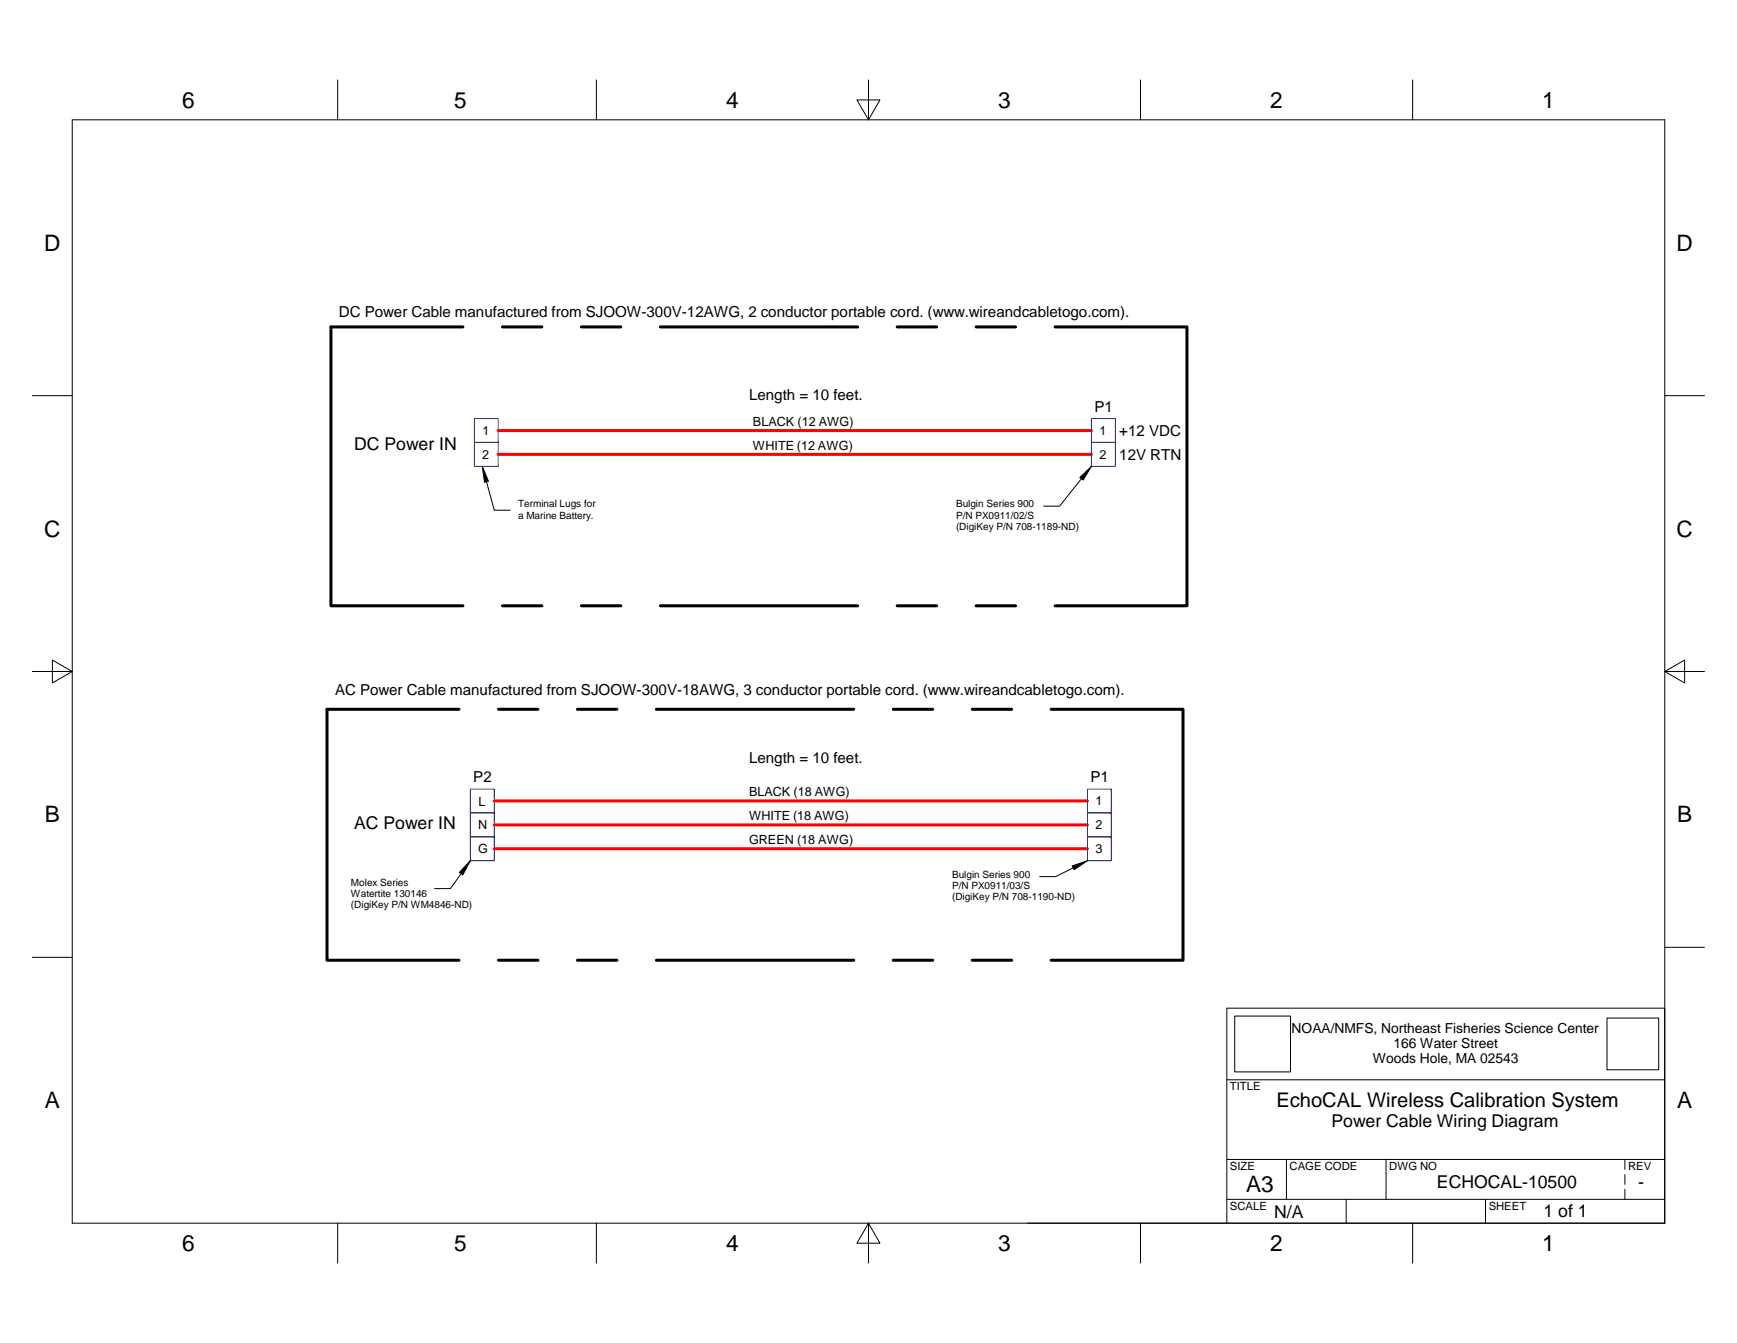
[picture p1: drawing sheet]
<svg xmlns="http://www.w3.org/2000/svg" width="279mm" height="216mm" viewBox="0 0 279 216" stroke-linecap="round" stroke-linejoin="round" font-family="sans-serif">
<defs><g id="words">
<g font-size="3.6">
<text x="29.3" y="17.3">6</text>
<text x="73" y="17.3">5</text>
<text x="116.8" y="17.3">4</text>
<text x="160.6" y="17.3">3</text>
<text x="204.3" y="17.3">2</text>
<text x="248.1" y="17.3">1</text>
<text x="7.1" y="40.3">D</text>
<text x="269.7" y="40.3">D</text>
<text x="7.1" y="86.3">C</text>
<text x="269.7" y="86.3">C</text>
<text x="7.2" y="132.2">B</text>
<text x="269.8" y="132.2">B</text>
<text x="7.2" y="178.1">A</text>
<text x="269.8" y="178.1">A</text>
<text x="200.4" y="191.6">A3</text>
<text x="29.3" y="201.1">6</text>
<text x="73" y="201.1">5</text>
<text x="116.8" y="201.1">4</text>
<text x="160.6" y="201.1">3</text>
<text x="204.3" y="201.1">2</text>
<text x="248.1" y="201.1">1</text>
</g>
<text font-size="3.2" x="205.3" y="178">EchoCAL Wireless Calibration System</text>
<g font-size="2.8">
<text x="57" y="72.4">DC Power IN</text>
<text x="57" y="133.2">AC Power IN</text>
<text x="214.2" y="181.2">Power Cable Wiring Diagram</text>
<text x="231.1" y="191">ECHOCAL-10500</text>
<text x="263.5" y="191">-</text>
<text x="205" y="195.8">N/A</text>
<text x="248.3" y="195.7">1 of 1</text>
</g>
<g font-size="2.4">
<text x="54.5" y="50.9">DC Power Cable manufactured from SJOOW-300V-12AWG, 2 conductor portable cord. (www.wireandcabletogo.com).</text>
<text x="120.5" y="64.4">Length = 10 feet.</text>
<text x="176" y="66.2">P1</text>
<text x="180" y="70.1">+12 VDC</text>
<text x="180" y="74">12V RTN</text>
<text x="53.9" y="111.8">AC Power Cable manufactured from SJOOW-300V-18AWG, 3 conductor portable cord. (www.wireandcabletogo.com).</text>
<text x="76.1" y="125.8">P2</text>
<text x="120.5" y="122.6">Length = 10 feet.</text>
<text x="175.4" y="125.8">P1</text>
</g>
<g font-size="2.2">
<text x="207.8" y="166">NOAA/NMFS, Northeast Fisheries Science Center</text>
<text x="220.8" y="171">Woods Hole, MA 02543</text>
<text x="224.2" y="168.5">166 Water Street</text>
</g>
<g font-size="2">
<text x="77.6" y="70">1</text>
<text x="121.1" y="68.5">BLACK (12 AWG)</text>
<text x="176.8" y="69.9">1</text>
<text x="77.6" y="73.7">2</text>
<text x="121.1" y="72.3">WHITE (12 AWG)</text>
<text x="176.8" y="73.7">2</text>
<text x="77" y="129.5">L</text>
<text x="120.5" y="128">BLACK (18 AWG)</text>
<text x="120.5" y="131.9">WHITE (18 AWG)</text>
<text x="176.2" y="129.5">1</text>
<text x="76.9" y="133.3">N</text>
<text x="76.9" y="137.1">G</text>
<text x="120.5" y="135.7">GREEN (18 AWG)</text>
<text x="176.2" y="133.3">2</text>
<text x="176.2" y="137.1">3</text>
</g>
<g font-size="1.8">
<text x="197.8" y="175.2">TITLE</text>
<text x="197.8" y="188">SIZE</text>
<text x="207.4" y="188">CAGE CODE</text>
<text x="223.5" y="188">DWG NO</text>
<text x="261.9" y="188">REV</text>
<text x="197.8" y="194.5">SCALE</text>
<text x="239.5" y="194.5">SHEET</text>
</g>
<g font-size="1.6">
<text x="83.3" y="81.6">Terminal Lugs for</text>
<text x="83.3" y="83.4">a Marine Battery.</text>
<text x="153.8" y="81.6">Bulgin Series 900</text>
<text x="153.8" y="83.4">P/N PX0911/02/S</text>
<text x="153.8" y="85.2">(DigiKey P/N 708-1189-ND)</text>
<text x="56.5" y="142.4">Molex Series</text>
<text x="153.1" y="141.1">Bulgin Series 900</text>
<text x="153.1" y="142.9">P/N PX0911/03/S</text>
<text x="56.5" y="144.2">Watertite 130146</text>
<text x="56.5" y="146">(DigiKey P/N WM4846-ND)</text>
<text x="153.1" y="144.7">(DigiKey P/N 708-1190-ND)</text>
</g>
</g></defs>
<g fill="none" stroke="#000" stroke-width=".16">
<path d="M11.6 19.3h256.2v177.3h-256.2zM54.3 12.8v6.5M95.9 12.8v6.5M139.7 12.8v6.5l1.8-3.2h-3.7l1.9 3.2M183.5 12.8v6.5M227.2 12.8v6.5M5.2 63.6h6.4M77.6 75l1 2.4-.7 .1zM78.3 77.4l1.2 4.6h2.6M173.7 76.8l1.9-1.8-1.4 2.2zM173.9 77l-3.5 4.4h-2.5M267.8 63.6h6.4"/>
<path d="M5.2 108h6.4l-3.2-1.9v3.7l3.2-1.8M267.8 108l3.2-1.9v3.7l-3.2-1.8h6.4M75.6 138.4l-1.2 2.3-.5-.4zM172.5 139.2l2.4-.8-2.1 1.4zM172.6 139.5l-2.8 1.4h-2.6M5.2 153.9h6.4M74.2 140.5l-1.7 2.4h-2.6M267.8 152.3h6.4M197.3 173.6h70.5M198.6 163.3h9v9h-9zM258.5 163.7h8.3v8.3h-8.3zM54.3 196.6v6.5"/>
<path d="M95.9 196.6v6.5M139.7 196.6l1.8 3.3h-3.7l1.9-3.3v6.5M165.3 196.6h102.5M183.5 196.6v6.5M197.3 196.6v-34.5h70.5v34.5M197.3 186.4h70.5M197.3 192.8h70.5M206.9 186.4v6.4M216.5 192.8v3.8M222.9 186.4v6.4M227.2 196.6v6.5M239 192.8v3.8"/>
<path d="M261.4 186.4v1.6M261.4 188.8v1.6M261.4 191.2v1.6"/>
</g>
<path d="M76.3 67.3h3.8v3.8h-3.8zM76.3 71.1h3.8v3.9h-3.8zM175.6 67.3h3.8v3.8h-3.8zM175.6 71.1h3.8v3.9h-3.8zM75.6 126.9h3.9v3.8h-3.9zM75.6 130.7h3.9v3.8h-3.9zM75.6 134.5h3.9v3.9h-3.9zM174.9 126.9h3.9v3.8h-3.9zM174.9 130.7h3.9v3.8h-3.9zM174.9 134.5h3.9v3.9h-3.9z" fill="none" stroke="#00f" stroke-width=".16"/>
<path d="M80.1 69.2h95.5M80.1 73h95.5M79.5 128.8h95.4M79.5 132.6h95.4M79.5 136.4h95.4" fill="none" stroke="#f00" stroke-width=".49"/>
<g fill="#000">
<path d="M77.6 75l1 2.4-.7 .1-.3-2.5 .7 2.4z" fill-rule="evenodd"/>
<path d="M173.7 76.8l1.9-1.8-1.7 2 1.7-2-1.4 2.2z" fill-rule="evenodd"/>
<path d="M172.5 139.2l2.4-.8-2.3 1.1 2.3-1.1-2.1 1.4z" fill-rule="evenodd"/>
<path d="M75.6 138.4l-1.2 2.3-.5-.4 1.7-1.9-1.4 2.1z" fill-rule="evenodd"/>
</g>
<g fill="none" stroke="#000" stroke-width=".49">
<path d="M74.5 52.6h-21.3v44.8h21.3M80.8 52.6h6.4M93.5 52.6h6.4M106.2 52.6h31.8M144.3 52.6h6.4M157 52.6h6.4M169.7 52.6h21.2v44.8h-21.2M80.8 97.4h6.4M93.5 97.4h6.4M106.2 97.4h31.8M144.3 97.4h6.4M157 97.4h6.4"/>
<path d="M73.8 114h-21.2v40.4h21.2M80.2 114h6.3M92.9 114h6.3M105.6 114h31.7M143.7 114h6.3M156.4 114h6.3M169.1 114h21.2v40.4h-21.2M80.2 154.4h6.3M92.9 154.4h6.3M105.6 154.4h31.7M143.7 154.4h6.3M156.4 154.4h6.3"/>
</g>
<use href="#words"/>
</svg>
